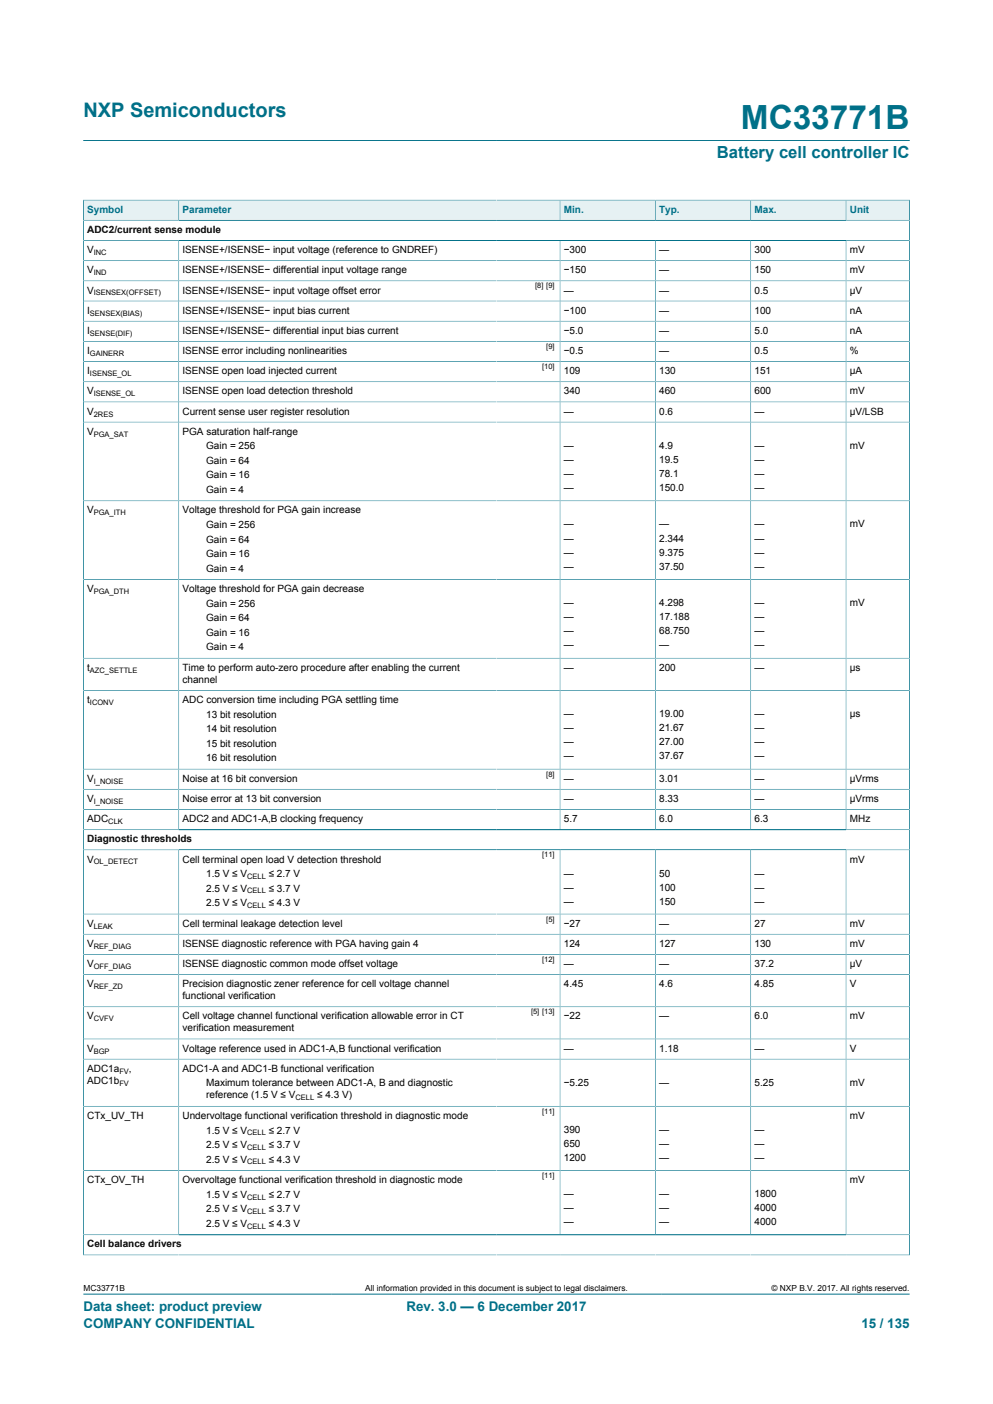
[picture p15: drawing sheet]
<svg xmlns="http://www.w3.org/2000/svg" width="210mm" height="297mm" viewBox="0 0 210 297" stroke-linecap="round" stroke-linejoin="round" font-family="sans-serif">
<defs><g id="words">
<text font-size="7.1" fill="#007088" x="156.7" y="27.2">MC33771B</text>
<text font-size="4.2" fill="#007088" x="17.6" y="24.8">NXP Semiconductors</text>
<text font-size="3.5" fill="#007088" x="151.6" y="33.5">Battery cell controller IC</text>
<g font-size="2.8" fill="#007088">
<text x="17.6" y="277.3">Data sheet: product preview</text>
<text x="17.6" y="281">COMPANY CONFIDENTIAL</text>
<text x="86" y="277.3">Rev. 3.0 — 6 December 2017</text>
<text x="182.2" y="281">15 / 135</text>
</g>
<g font-size="2.1" fill="#007088">
<text x="18.4" y="45">Symbol</text>
<text x="38.6" y="45">Parameter</text>
<text x="119.2" y="45">Min.</text>
<text x="139.4" y="45">Typ.</text>
<text x="159.6" y="45">Max.</text>
<text x="179.7" y="45">Unit</text>
</g>
<g font-size="2.1">
<text x="18.4" y="49.3">ADC2/current sense module</text>
<text x="18.4" y="53.6">V</text>
<text x="38.6" y="53.6">ISENSE+/ISENSE− input voltage (reference to GNDREF)</text>
<text x="119.2" y="53.6">−300</text>
<text x="139.4" y="53.6">—</text>
<text x="159.6" y="53.6">300</text>
<text x="179.7" y="53.6">mV</text>
<text x="18.4" y="57.8">V</text>
<text x="38.6" y="57.8">ISENSE+/ISENSE− differential input voltage range</text>
<text x="119.2" y="57.8">−150</text>
<text x="139.4" y="57.8">—</text>
<text x="159.6" y="57.8">150</text>
<text x="179.7" y="57.8">mV</text>
<text x="18.4" y="62.1">V</text>
<text x="38.6" y="62.1">ISENSE+/ISENSE− input voltage offset error</text>
<text x="119.2" y="62.1">—</text>
<text x="139.4" y="62.1">—</text>
<text x="159.6" y="62.1">0.5</text>
<text x="179.7" y="62.1">µV</text>
<text x="18.4" y="66.4">I</text>
<text x="18.4" y="70.6">I</text>
<text x="38.6" y="66.4">ISENSE+/ISENSE− input bias current</text>
<text x="38.6" y="70.6">ISENSE+/ISENSE− differential input bias current</text>
<text x="119.2" y="66.4">−100</text>
<text x="119.2" y="70.6">−5.0</text>
<text x="139.4" y="66.4">—</text>
<text x="139.4" y="70.6">—</text>
<text x="159.6" y="66.4">100</text>
<text x="159.6" y="70.6">5.0</text>
<text x="179.7" y="66.4">nA</text>
<text x="179.7" y="70.6">nA</text>
<text x="18.4" y="74.9">I</text>
<text x="38.6" y="74.9">ISENSE error including nonlinearities</text>
<text x="119.2" y="74.9">−0.5</text>
<text x="139.4" y="74.9">—</text>
<text x="159.6" y="74.9">0.5</text>
<text x="179.7" y="74.9">%</text>
<text x="18.4" y="79.2">I</text>
<text x="18.4" y="83.4">V</text>
<text x="38.6" y="79.2">ISENSE open load injected current</text>
<text x="38.6" y="83.4">ISENSE open load detection threshold</text>
<text x="119.2" y="79.2">109</text>
<text x="119.2" y="83.4">340</text>
<text x="139.4" y="79.2">130</text>
<text x="139.4" y="83.4">460</text>
<text x="159.6" y="79.2">151</text>
<text x="159.6" y="83.4">600</text>
<text x="179.7" y="79.2">µA</text>
<text x="179.7" y="83.4">mV</text>
<text x="18.4" y="87.7">V</text>
<text x="38.6" y="87.7">Current sense user register resolution</text>
<text x="119.2" y="87.7">—</text>
<text x="139.4" y="87.7">0.6</text>
<text x="159.6" y="87.7">—</text>
<text x="179.7" y="87.7">µV/LSB</text>
<text x="18.4" y="92">V</text>
<text x="38.6" y="92">PGA saturation half-range</text>
<text x="43.6" y="95">Gain = 256</text>
<text x="119.2" y="94.9">—</text>
<text x="139.4" y="94.9">4.9</text>
<text x="159.6" y="94.9">—</text>
<text x="179.7" y="94.9">mV</text>
<text x="43.6" y="98.1">Gain = 64</text>
<text x="43.6" y="101.2">Gain = 16</text>
<text x="119.2" y="97.9">—</text>
<text x="119.2" y="100.9">—</text>
<text x="139.4" y="97.9">19.5</text>
<text x="139.4" y="100.9">78.1</text>
<text x="159.6" y="97.9">—</text>
<text x="159.6" y="100.9">—</text>
<text x="43.6" y="104.2">Gain = 4</text>
<text x="119.2" y="103.8">—</text>
<text x="139.4" y="103.8">150.0</text>
<text x="159.6" y="103.8">—</text>
<text x="18.4" y="108.6">V</text>
<text x="38.6" y="108.6">Voltage threshold for PGA gain increase</text>
<text x="43.6" y="111.7">Gain = 256</text>
<text x="119.2" y="111.6">—</text>
<text x="139.4" y="111.6">—</text>
<text x="159.6" y="111.6">—</text>
<text x="179.7" y="111.6">mV</text>
<text x="43.6" y="114.8">Gain = 64</text>
<text x="43.6" y="117.8">Gain = 16</text>
<text x="119.2" y="114.5">—</text>
<text x="119.2" y="117.5">—</text>
<text x="139.4" y="114.5">2.344</text>
<text x="139.4" y="117.5">9.375</text>
<text x="159.6" y="114.5">—</text>
<text x="159.6" y="117.5">—</text>
<text x="18.4" y="125.3">V</text>
<text x="38.6" y="125.3">Voltage threshold for PGA gain decrease</text>
<text x="43.6" y="120.9">Gain = 4</text>
<text x="119.2" y="120.5">—</text>
<text x="139.4" y="120.5">37.50</text>
<text x="159.6" y="120.5">—</text>
<text x="43.6" y="128.3">Gain = 256</text>
<text x="43.6" y="131.4">Gain = 64</text>
<text x="119.2" y="128.2">—</text>
<text x="119.2" y="131.2">—</text>
<text x="139.4" y="128.2">4.298</text>
<text x="139.4" y="131.2">17.188</text>
<text x="159.6" y="128.2">—</text>
<text x="159.6" y="131.2">—</text>
<text x="179.7" y="128.2">mV</text>
<text x="43.6" y="134.5">Gain = 16</text>
<text x="43.6" y="137.5">Gain = 4</text>
<text x="119.2" y="134.2">—</text>
<text x="119.2" y="137.1">—</text>
<text x="139.4" y="134.2">68.750</text>
<text x="139.4" y="137.1">—</text>
<text x="159.6" y="134.2">—</text>
<text x="159.6" y="137.1">—</text>
<text x="18.4" y="141.9">t</text>
<text x="38.6" y="141.9">Time to perform auto-zero procedure after enabling the current</text>
<text x="119.2" y="141.9">—</text>
<text x="139.4" y="141.9">200</text>
<text x="159.6" y="141.9">—</text>
<text x="179.7" y="141.9">µs</text>
<text x="18.4" y="148.7">t</text>
<text x="38.6" y="144.5">channel</text>
<text x="38.6" y="148.7">ADC conversion time including PGA settling time</text>
<text x="43.6" y="151.8">13 bit resolution</text>
<text x="43.6" y="154.9">14 bit resolution</text>
<text x="119.2" y="151.7">—</text>
<text x="119.2" y="154.7">—</text>
<text x="139.4" y="151.7">19.00</text>
<text x="139.4" y="154.7">21.67</text>
<text x="159.6" y="151.7">—</text>
<text x="159.6" y="154.7">—</text>
<text x="179.7" y="151.7">µs</text>
<text x="43.6" y="157.9">15 bit resolution</text>
<text x="43.6" y="161">16 bit resolution</text>
<text x="119.2" y="157.6">—</text>
<text x="119.2" y="160.6">—</text>
<text x="139.4" y="157.6">27.00</text>
<text x="139.4" y="160.6">37.67</text>
<text x="159.6" y="157.6">—</text>
<text x="159.6" y="160.6">—</text>
<text x="18.4" y="165.4">V</text>
<text x="38.6" y="165.4">Noise at 16 bit conversion</text>
<text x="119.2" y="165.4">—</text>
<text x="139.4" y="165.4">3.01</text>
<text x="159.6" y="165.4">—</text>
<text x="179.7" y="165.4">µVrms</text>
<text x="18.4" y="169.7">V</text>
<text x="18.4" y="173.9">ADC</text>
<text x="38.6" y="169.7">Noise error at 13 bit conversion</text>
<text x="38.6" y="173.9">ADC2 and ADC1-A,B clocking frequency</text>
<text x="119.2" y="169.7">—</text>
<text x="119.2" y="173.9">5.7</text>
<text x="139.4" y="169.7">8.33</text>
<text x="139.4" y="173.9">6.0</text>
<text x="159.6" y="169.7">—</text>
<text x="159.6" y="173.9">6.3</text>
<text x="179.7" y="169.7">µVrms</text>
<text x="179.7" y="173.9">MHz</text>
<text x="18.4" y="178.2">Diagnostic thresholds</text>
<text x="18.4" y="182.5">V</text>
<text x="38.6" y="182.5">Cell terminal open load V detection threshold</text>
<text x="43.6" y="185.5">1.5 V ≤ V</text>
<text x="56.8" y="185.5">≤ 2.7 V</text>
<text x="119.2" y="185.4">—</text>
<text x="139.4" y="185.4">50</text>
<text x="159.6" y="185.4">—</text>
<text x="179.7" y="182.5">mV</text>
<text x="43.6" y="188.6">2.5 V ≤ V</text>
<text x="43.6" y="191.7">2.5 V ≤ V</text>
<text x="56.8" y="188.6">≤ 3.7 V</text>
<text x="56.8" y="191.7">≤ 4.3 V</text>
<text x="119.2" y="188.4">—</text>
<text x="119.2" y="191.3">—</text>
<text x="139.4" y="188.4">100</text>
<text x="139.4" y="191.3">150</text>
<text x="159.6" y="188.4">—</text>
<text x="159.6" y="191.3">—</text>
<text x="18.4" y="196">V</text>
<text x="38.6" y="196">Cell terminal leakage detection level</text>
<text x="119.2" y="196">−27</text>
<text x="139.4" y="196">—</text>
<text x="159.6" y="196">27</text>
<text x="179.7" y="196">mV</text>
<text x="18.4" y="200.3">V</text>
<text x="38.6" y="200.3">ISENSE diagnostic reference with PGA having gain 4</text>
<text x="119.2" y="200.3">124</text>
<text x="139.4" y="200.3">127</text>
<text x="159.6" y="200.3">130</text>
<text x="179.7" y="200.3">mV</text>
<text x="18.4" y="204.6">V</text>
<text x="18.4" y="208.8">V</text>
<text x="38.6" y="204.6">ISENSE diagnostic common mode offset voltage</text>
<text x="38.6" y="208.8">Precision diagnostic zener reference for cell voltage channel</text>
<text x="119.2" y="204.6">—</text>
<text x="119.2" y="208.8">4.45</text>
<text x="139.4" y="204.6">—</text>
<text x="139.4" y="208.8">4.6</text>
<text x="159.6" y="204.6">37.2</text>
<text x="159.6" y="208.8">4.85</text>
<text x="179.7" y="204.6">µV</text>
<text x="179.7" y="208.8">V</text>
<text x="18.4" y="215.7">V</text>
<text x="38.6" y="211.4">functional verification</text>
<text x="38.6" y="215.7">Cell voltage channel functional verification allowable error in CT</text>
<text x="119.2" y="215.7">−22</text>
<text x="139.4" y="215.7">—</text>
<text x="159.6" y="215.7">6.0</text>
<text x="179.7" y="215.7">mV</text>
<text x="38.6" y="218.2">verification measurement</text>
<text x="18.4" y="222.5">V</text>
<text x="18.4" y="226.7">ADC1a</text>
<text x="27.3" y="226.7">,</text>
<text x="38.6" y="222.5">Voltage reference used in ADC1-A,B functional verification</text>
<text x="38.6" y="226.7">ADC1-A and ADC1-B functional verification</text>
<text x="119.2" y="222.5">—</text>
<text x="139.4" y="222.5">1.18</text>
<text x="159.6" y="222.5">—</text>
<text x="179.7" y="222.5">V</text>
<text x="18.4" y="229.3">ADC1b</text>
<text x="43.6" y="229.8">Maximum tolerance between ADC1-A, B and diagnostic</text>
<text x="43.6" y="232.3">reference (1.5 V ≤ V</text>
<text x="67.1" y="232.3">≤ 4.3 V)</text>
<text x="119.2" y="229.7">−5.25</text>
<text x="139.4" y="229.7">—</text>
<text x="159.6" y="229.7">5.25</text>
<text x="179.7" y="229.7">mV</text>
<text x="18.4" y="236.7">CTx_UV_TH</text>
<text x="38.6" y="236.7">Undervoltage functional verification threshold in diagnostic mode</text>
<text x="43.6" y="239.8">1.5 V ≤ V</text>
<text x="56.8" y="239.8">≤ 2.7 V</text>
<text x="119.2" y="239.7">390</text>
<text x="139.4" y="239.7">—</text>
<text x="159.6" y="239.7">—</text>
<text x="179.7" y="236.7">mV</text>
<text x="43.6" y="242.9">2.5 V ≤ V</text>
<text x="43.6" y="245.9">2.5 V ≤ V</text>
<text x="56.8" y="242.9">≤ 3.7 V</text>
<text x="56.8" y="245.9">≤ 4.3 V</text>
<text x="119.2" y="242.6">650</text>
<text x="119.2" y="245.6">1200</text>
<text x="139.4" y="242.6">—</text>
<text x="139.4" y="245.6">—</text>
<text x="159.6" y="242.6">—</text>
<text x="159.6" y="245.6">—</text>
<text x="18.4" y="250.3">CTx_OV_TH</text>
<text x="38.6" y="250.3">Overvoltage functional verification threshold in diagnostic mode</text>
<text x="179.7" y="250.3">mV</text>
<text x="43.6" y="253.4">1.5 V ≤ V</text>
<text x="43.6" y="256.4">2.5 V ≤ V</text>
<text x="56.8" y="253.4">≤ 2.7 V</text>
<text x="56.8" y="256.4">≤ 3.7 V</text>
<text x="119.2" y="253.3">—</text>
<text x="119.2" y="256.2">—</text>
<text x="139.4" y="253.3">—</text>
<text x="139.4" y="256.2">—</text>
<text x="159.6" y="253.3">1800</text>
<text x="159.6" y="256.2">4000</text>
<text x="18.4" y="263.9">Cell balance drivers</text>
<text x="43.6" y="259.5">2.5 V ≤ V</text>
<text x="56.8" y="259.5">≤ 4.3 V</text>
<text x="119.2" y="259.2">—</text>
<text x="139.4" y="259.2">—</text>
<text x="159.6" y="259.2">4000</text>
</g>
<g font-size="1.8">
<text x="17.6" y="273.1">MC33771B</text>
<text x="77.2" y="273.1">All information provided in this document is subject to legal disclaimers.</text>
<text x="163.2" y="273.1">© NXP B.V. 2017. All rights reserved.</text>
</g>
<g font-size="1.6">
<text x="19.8" y="54">INC</text>
<text x="19.8" y="58.2">IND</text>
<text x="19.8" y="62.5">ISENSEX(OFFSET)</text>
<text x="113.2" y="61">[8] [9]</text>
<text x="19" y="66.8">SENSEX(BIAS)</text>
<text x="19" y="71">SENSE(DIF)</text>
<text x="19" y="75.3">GAINERR</text>
<text x="115.5" y="73.8">[9]</text>
<text x="19" y="79.6">ISENSE_OL</text>
<text x="19.8" y="83.8">ISENSE_OL</text>
<text x="114.6" y="78.1">[10]</text>
<text x="19.8" y="88.1">2RES</text>
<text x="19.8" y="92.4">PGA_SAT</text>
<text x="19.8" y="109">PGA_ITH</text>
<text x="19.8" y="125.7">PGA_DTH</text>
<text x="19" y="142.3">AZC_SETTLE</text>
<text x="19" y="149.1">ICONV</text>
<text x="19.8" y="165.8">I_NOISE</text>
<text x="115.5" y="164.3">[8]</text>
<text x="19.8" y="170.1">I_NOISE</text>
<text x="22.9" y="174.3">CLK</text>
<text x="19.8" y="182.9">OL_DETECT</text>
<text x="52.3" y="185.9">CELL</text>
<text x="114.6" y="181.4">[11]</text>
<text x="52.3" y="189">CELL</text>
<text x="19.8" y="196.5">LEAK</text>
<text x="52.3" y="192.1">CELL</text>
<text x="115.5" y="194.9">[5]</text>
<text x="19.8" y="200.7">REF_DIAG</text>
<text x="114.6" y="203.5">[12]</text>
<text x="19.8" y="205">OFF_DIAG</text>
<text x="19.8" y="209.3">REF_ZD</text>
<text x="112.3" y="214.6">[5] [13]</text>
<text x="19.8" y="216.1">CVFV</text>
<text x="19.8" y="222.9">BGP</text>
<text x="25.3" y="227.1">FV</text>
<text x="25.3" y="229.7">FV</text>
<text x="62.5" y="232.8">CELL</text>
<text x="114.6" y="235.6">[11]</text>
<text x="52.3" y="240.2">CELL</text>
<text x="52.3" y="243.3">CELL</text>
<text x="52.3" y="246.3">CELL</text>
<text x="114.6" y="249.2">[11]</text>
<text x="52.3" y="253.8">CELL</text>
<text x="52.3" y="256.8">CELL</text>
<text x="52.3" y="259.9">CELL</text>
</g>
</g></defs>
<path d="M17.6 29.7h174.8M17.6 273.8h174.8" fill="none" stroke="#007088" stroke-width=".21"/>
<path d="M17.7 42.4h20v4.1h-20z" fill="#e6f1f3"/>
<path d="M17.6 42.2v4.4h20.2v-4.3h-20.2" fill="none" stroke="#007088" stroke-width=".21"/>
<path d="M37.9 42.4h67.1v4.1h-67.1z" fill="#e6f1f3"/>
<path d="M105 42.3h-67.2v4.3h67.2" fill="none" stroke="#007088" stroke-width=".21"/>
<path d="M105 42.4h13.4v4.1h-13.4z" fill="#e6f1f3"/>
<path d="M105 42.3h13.4v4.3h-13.4" fill="none" stroke="#007088" stroke-width=".21"/>
<path d="M118.5 42.4h20v4.1h-20z" fill="#e6f1f3"/>
<path d="M118.4 42.3h20.2v4.3h-20.2z" fill="none" stroke="#007088" stroke-width=".21"/>
<path d="M138.7 42.4h20v4.1h-20z" fill="#e6f1f3"/>
<path d="M138.6 42.3h20.2v4.3h-20.2z" fill="none" stroke="#007088" stroke-width=".21"/>
<path d="M158.8 42.4h20v4.1h-20z" fill="#e6f1f3"/>
<path d="M158.8 42.3h20.1v4.3h-20.1z" fill="none" stroke="#007088" stroke-width=".21"/>
<path d="M179 42.4h13.3v4.1h-13.3z" fill="#e6f1f3"/>
<g fill="none" stroke="#007088" stroke-width=".21">
<path d="M17.6 50.9h174.8M17.6 55.1h174.8M17.6 59.4h174.8M37.8 50.9v124.6M118.4 50.9v124.6M138.6 50.9v124.6M158.8 50.9v124.6M178.9 50.9v124.6M192.4 42.2v223.4M192.4 46.6h-174.8v219M192.4 42.3h-13.5v4.3M17.6 63.7h174.8"/>
<path d="M17.6 67.9h174.8M17.6 72.2h174.8M17.6 76.5h174.8M17.6 80.8h174.8M17.6 85h174.8M17.6 89.3h174.8M17.6 105.9h174.8M17.6 122.6h174.8M17.6 139.2h174.8M17.6 146.1h174.8M17.6 162.7h174.8M17.6 167h174.8"/>
<path d="M17.6 171.2h174.8M17.6 175.5h174.8M17.6 179.8h174.8M37.8 179.8v81.4M118.4 179.8v81.4M138.6 179.8v81.4M158.8 179.8v81.4M178.9 179.8v81.4M17.6 193.4h174.8M17.6 197.6h174.8M17.6 201.9h174.8M17.6 206.2h174.8"/>
<path d="M17.6 213h174.8M17.6 219.8h174.8M17.6 224h174.8M17.6 234h174.8M17.6 247.6h174.8M17.6 265.5h174.8M17.6 261.2h174.8"/>
</g>
<use href="#words"/>
</svg>
